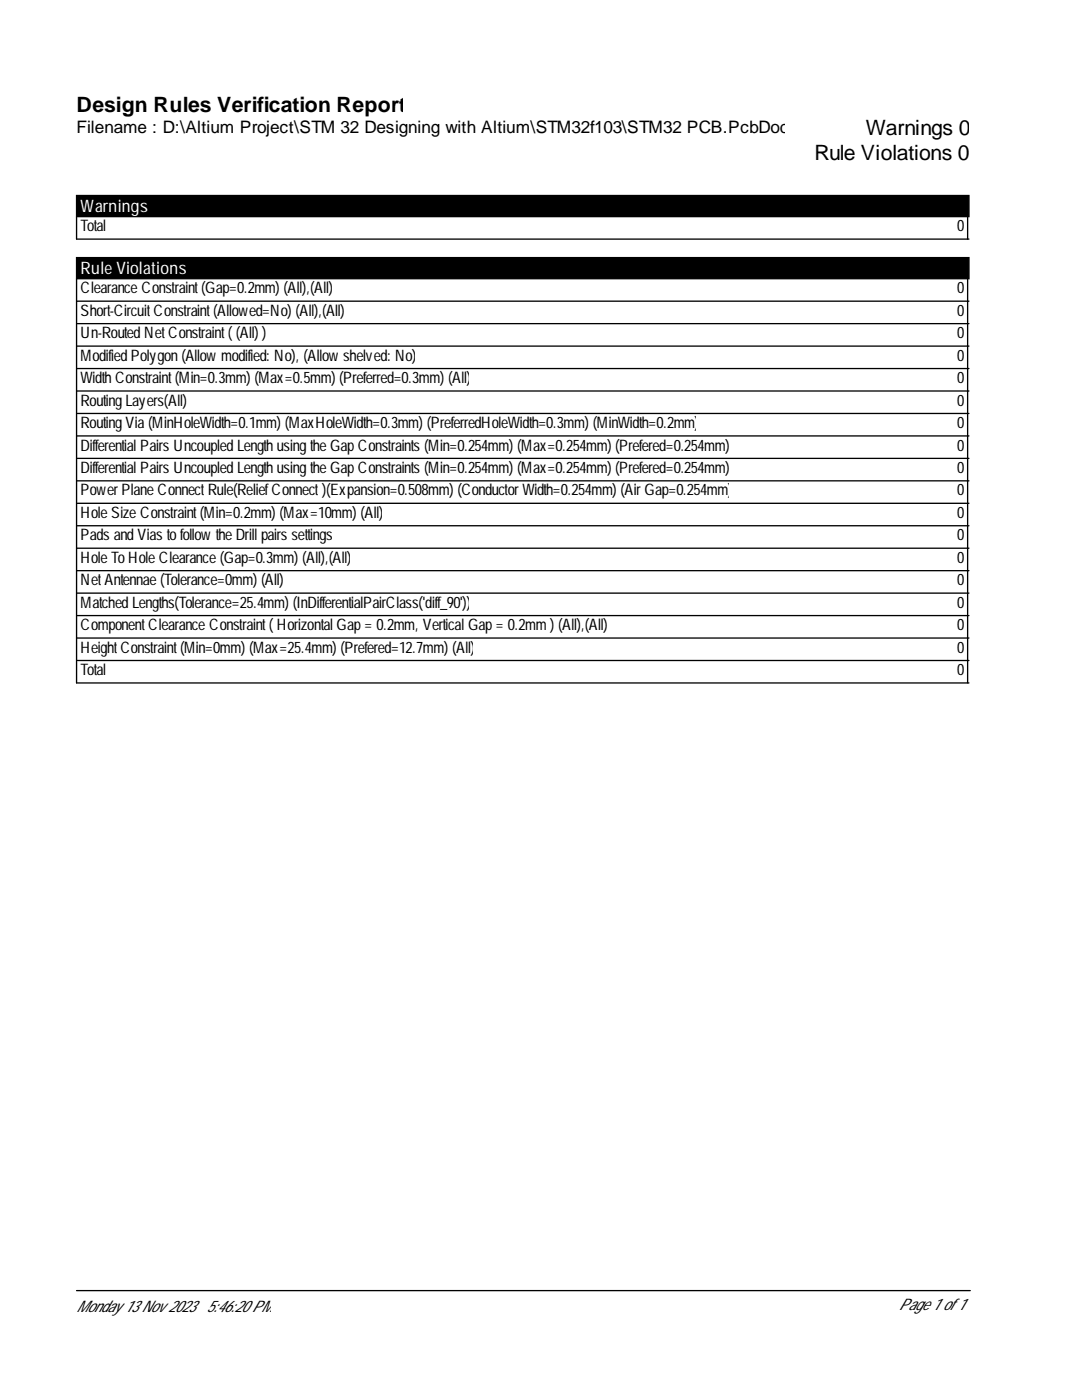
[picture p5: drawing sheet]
<svg xmlns="http://www.w3.org/2000/svg" width="216mm" height="279mm" viewBox="0 0 216 279" stroke-linecap="round" stroke-linejoin="round" font-family="sans-serif">
<defs><g id="words">
<g font-size="4.2">
<text x="15.3" y="22.3">Design Rules Verification Report</text>
<text x="172.8" y="27">Warnings 0</text>
<text x="162.5" y="32">Rule Violations 0</text>
</g>
<text font-size="3.4" x="15.3" y="26.6">Filename : D:\Altium Project\STM 32 Designing with Altium\STM32f103\STM32 PCB.PcbDoc</text>
<g font-size="3.4" fill="#fff">
<text x="16.1" y="42.2">Warnings</text>
<text x="16.1" y="54.6">Rule Violations</text>
</g>
<g font-size="3.2">
<text x="16.1" y="46.2">Total</text>
<text x="191" y="46.2">0</text>
<text x="16.1" y="58.5">Clearance Constraint(Gap=0.2mm) (All),(All)</text>
<text x="191" y="58.5">0</text>
<text x="16.1" y="63">Short-CircuitConstraint(Allowed=No) (All),(All)</text>
<text x="191" y="63">0</text>
<text x="16.1" y="67.5">Un-Routed NetConstraint((All) )</text>
<text x="16.1" y="72">Modified Polygon (Allow modified: No), (Allow shelved: No)</text>
<text x="191" y="67.5">0</text>
<text x="191" y="72">0</text>
<text x="16.1" y="76.5">Width Constraint(Min=0.3mm) (Max=0.5mm) (Preferred=0.3mm) (All)</text>
<text x="191" y="76.5">0</text>
<text x="16.1" y="81">Routing Layers(All)</text>
<text x="191" y="81">0</text>
<text x="16.1" y="85.4">Routing Via (MinHoleWidth=0.1mm) (MaxHoleWidth=0.3mm) (PreferredHoleWidth=0.3mm) (MinWidth=0.2mm)</text>
<text x="16.1" y="89.9">Differential Pairs Uncoupled Length using the Gap Constraints (Min=0.254mm) (Max=0.254mm) (Prefered=0.254mm)</text>
<text x="191" y="85.4">0</text>
<text x="191" y="89.9">0</text>
<text x="16.1" y="94.4">Differential Pairs Uncoupled Length using the Gap Constraints (Min=0.254mm) (Max=0.254mm) (Prefered=0.254mm)</text>
<text x="191" y="94.4">0</text>
<text x="16.1" y="98.9">PowerPlane ConnectRule(ReliefConnect)(Expansion=0.508mm) (ConductorWidth=0.254mm) (AirGap=0.254mm)</text>
<text x="191" y="98.9">0</text>
<text x="16.1" y="103.4">Hole Size Constraint(Min=0.2mm) (Max=10mm) (All)</text>
<text x="16.1" y="107.8">Pads and Vias to follow the Drill pairs settings</text>
<text x="191" y="103.4">0</text>
<text x="191" y="107.8">0</text>
<text x="16.1" y="112.3">Hole To Hole Clearance (Gap=0.3mm) (All),(All)</text>
<text x="191" y="112.3">0</text>
<text x="16.1" y="116.8">NetAntennae (Tolerance=0mm) (All)</text>
<text x="191" y="116.8">0</text>
<text x="16.1" y="121.3">Matched Lengths(Tolerance=25.4mm) (InDifferentialPairClass('diff_90'))</text>
<text x="16.1" y="125.8">ComponentClearance Constraint(Horizontal Gap = 0.2mm, Vertical Gap = 0.2mm ) (All),(All)</text>
<text x="191" y="121.3">0</text>
<text x="191" y="125.8">0</text>
<text x="16.1" y="130.3">HeightConstraint(Min=0mm) (Max=25.4mm) (Prefered=12.7mm) (All)</text>
<text x="191" y="130.3">0</text>
<text x="16.1" y="134.7">Total</text>
<text x="191" y="134.7">0</text>
<text x="15.3" y="261.8">Monday 13Nov 2023</text>
<text x="41.2" y="261.8">5:46:20PM</text>
<text x="179.4" y="261.5">Page 1 of1</text>
</g>
</g></defs>
<path d="M15.3 39h178v4.2h-178zM15.3 51.4h178v4.2h-178z" fill="#000" stroke="#000" stroke-width=".26"/>
<g fill="none" stroke="#000" stroke-width=".26">
<path d="M15.3 43.2v4.5h178M15.3 55.6v80.7h178M193.1 43.2v4.5M193.1 55.6v80.7M15.3 60.1h178M15.3 64.6h178M15.3 69.1h178M15.3 73.6h178M15.3 78h178M15.3 82.5h178M15.3 87h178M15.3 91.5h178"/>
<path d="M15.3 96h178M15.3 100.4h178M15.3 104.9h178M15.3 109.4h178M15.3 113.9h178M15.3 118.4h178M15.3 122.9h178M15.3 127.3h178M15.3 131.8h178M15.3 257.6h178.3"/>
</g>
<use href="#words"/>
</svg>
